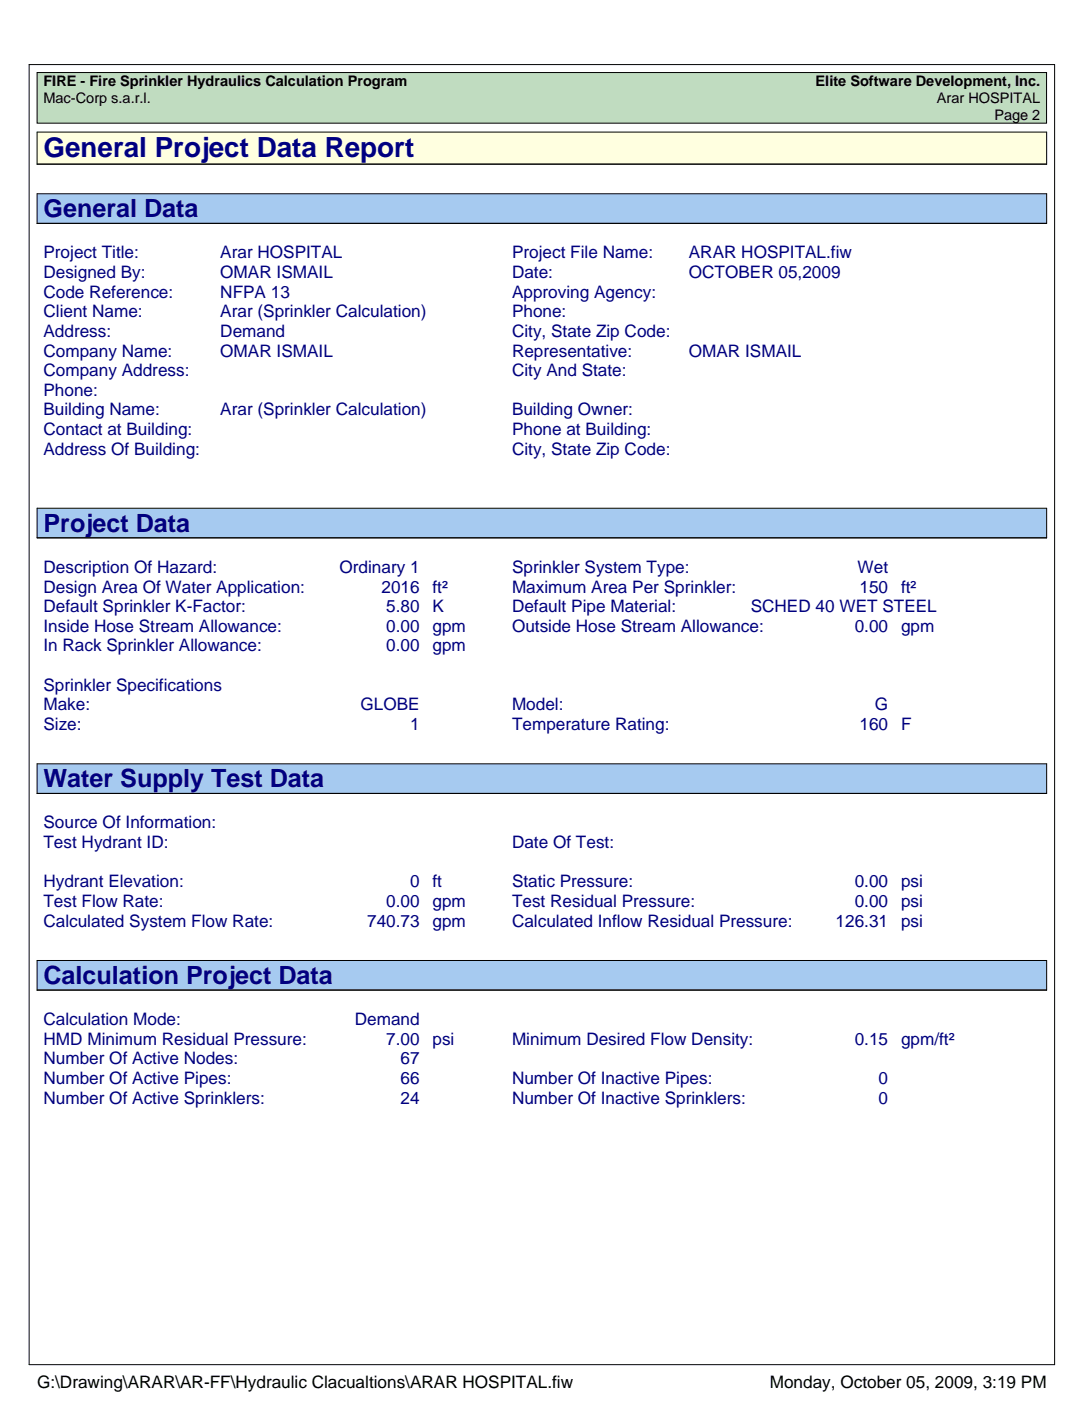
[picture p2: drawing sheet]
<svg xmlns="http://www.w3.org/2000/svg" width="216mm" height="279mm" viewBox="0 0 216 279" stroke-linecap="round" stroke-linejoin="round" font-family="sans-serif">
<defs><g id="words">
<text font-size="5.5" fill="#000080" x="8.7" y="31.4">General Project Data Report</text>
<g font-size="5" fill="#000080">
<text x="8.7" y="43.3">General Data</text>
<text x="8.7" y="106">Project Data</text>
<text x="8.7" y="157">Water Supply Test Data</text>
<text x="8.7" y="196.2">Calculation Project Data</text>
</g>
<g font-size="3.4" fill="#000080">
<text x="8.7" y="51.5">Project Title:</text>
<text x="44" y="51.5">Arar HOSPITAL</text>
<text x="102.2" y="51.5">Project File Name:</text>
<text x="137.4" y="51.5">ARAR HOSPITAL.fiw</text>
<text x="8.7" y="55.4">Designed By:</text>
<text x="8.7" y="59.4">Code Reference:</text>
<text x="44" y="55.4">OMAR ISMAIL</text>
<text x="44" y="59.4">NFPA 13</text>
<text x="102.2" y="55.4">Date:</text>
<text x="102.2" y="59.4">Approving Agency:</text>
<text x="137.4" y="55.4">OCTOBER 05,2009</text>
<text x="8.7" y="63.3">Client Name:</text>
<text x="44" y="63.3">Arar (Sprinkler Calculation)</text>
<text x="102.2" y="63.3">Phone:</text>
<text x="8.7" y="67.2">Address:</text>
<text x="8.7" y="71.1">Company Name:</text>
<text x="44" y="67.2">Demand</text>
<text x="44" y="71.1">OMAR ISMAIL</text>
<text x="102.2" y="67.2">City, State Zip Code:</text>
<text x="102.2" y="71.1">Representative:</text>
<text x="137.4" y="71.1">OMAR ISMAIL</text>
<text x="8.7" y="75">Company Address:</text>
<text x="102.2" y="75">City And State:</text>
<text x="8.7" y="78.9">Phone:</text>
<text x="8.7" y="82.9">Building Name:</text>
<text x="44" y="82.9">Arar (Sprinkler Calculation)</text>
<text x="102.2" y="82.9">Building Owner:</text>
<text x="8.7" y="86.8">Contact at Building:</text>
<text x="102.2" y="86.8">Phone at Building:</text>
<text x="8.7" y="90.7">Address Of Building:</text>
<text x="102.2" y="90.7">City, State Zip Code:</text>
<text x="8.7" y="114.2">Description Of Hazard:</text>
<text x="8.7" y="118.2">Design Area Of Water Application:</text>
<text x="67.7" y="114.2">Ordinary 1</text>
<text x="76.1" y="118.2">2016</text>
<text x="86.3" y="118.2">ft²</text>
<text x="102.2" y="114.2">Sprinkler System Type:</text>
<text x="102.2" y="118.2">Maximum Area Per Sprinkler:</text>
<text x="171.1" y="114.2">Wet</text>
<text x="171.5" y="118.2">150</text>
<text x="179.8" y="118.2">ft²</text>
<text x="8.7" y="122.1">Default Sprinkler K-Factor:</text>
<text x="8.7" y="126">Inside Hose Stream Allowance:</text>
<text x="77.1" y="122.1">5.80</text>
<text x="77.1" y="126">0.00</text>
<text x="86.3" y="122.1">K</text>
<text x="86.3" y="126">gpm</text>
<text x="102.2" y="122.1">Default Pipe Material:</text>
<text x="102.2" y="126">Outside Hose Stream Allowance:</text>
<text x="149.8" y="122.1">SCHED 40 WET STEEL</text>
<text x="170.6" y="126">0.00</text>
<text x="179.8" y="126">gpm</text>
<text x="8.7" y="129.9">In Rack Sprinkler Allowance:</text>
<text x="77.1" y="129.9">0.00</text>
<text x="86.3" y="129.9">gpm</text>
<text x="8.7" y="137.7">Sprinkler Specifications</text>
<text x="8.7" y="141.7">Make:</text>
<text x="71.9" y="141.7">GLOBE</text>
<text x="102.2" y="141.7">Model:</text>
<text x="174.6" y="141.7">G</text>
<text x="8.7" y="145.6">Size:</text>
<text x="81.8" y="145.6">1</text>
<text x="102.2" y="145.6">Temperature Rating:</text>
<text x="171.5" y="145.6">160</text>
<text x="179.8" y="145.6">F</text>
<text x="8.7" y="165.2">Source Of Information:</text>
<text x="8.7" y="169.1">Test Hydrant ID:</text>
<text x="102.2" y="169.1">Date Of Test:</text>
<text x="8.7" y="177">Hydrant Elevation:</text>
<text x="81.8" y="177">0</text>
<text x="86.3" y="177">ft</text>
<text x="102.2" y="177">Static Pressure:</text>
<text x="170.6" y="177">0.00</text>
<text x="179.8" y="177">psi</text>
<text x="8.7" y="180.9">Test Flow Rate:</text>
<text x="8.7" y="184.8">Calculated System Flow Rate:</text>
<text x="73.3" y="184.8">740.73</text>
<text x="77.1" y="180.9">0.00</text>
<text x="86.3" y="180.9">gpm</text>
<text x="86.3" y="184.8">gpm</text>
<text x="102.2" y="180.9">Test Residual Pressure:</text>
<text x="102.2" y="184.8">Calculated Inflow Residual Pressure:</text>
<text x="166.7" y="184.8">126.31</text>
<text x="170.6" y="180.9">0.00</text>
<text x="179.8" y="180.9">psi</text>
<text x="179.8" y="184.8">psi</text>
<text x="8.7" y="204.4">Calculation Mode:</text>
<text x="8.7" y="208.4">HMD Minimum Residual Pressure:</text>
<text x="70.8" y="204.4">Demand</text>
<text x="77.1" y="208.4">7.00</text>
<text x="86.3" y="208.4">psi</text>
<text x="102.2" y="208.4">Minimum Desired Flow Density:</text>
<text x="170.6" y="208.4">0.15</text>
<text x="179.8" y="208.4">gpm/ft²</text>
<text x="8.7" y="212.3">Number Of Active Nodes:</text>
<text x="79.9" y="212.3">67</text>
<text x="8.7" y="216.2">Number Of Active Pipes:</text>
<text x="8.7" y="220.1">Number Of Active Sprinklers:</text>
<text x="79.9" y="216.2">66</text>
<text x="79.9" y="220.1">24</text>
<text x="102.2" y="216.2">Number Of Inactive Pipes:</text>
<text x="102.2" y="220.1">Number Of Inactive Sprinklers:</text>
<text x="175.3" y="216.2">0</text>
<text x="175.3" y="220.1">0</text>
</g>
<g font-size="3.4">
<text x="7.4" y="276.8">G:\Drawing\ARAR\AR-FF\Hydraulic Clacualtions\ARAR HOSPITAL.fiw</text>
<text x="153.6" y="276.8">Monday, October 05, 2009, 3:19 PM</text>
</g>
<g font-size="2.9">
<text x="8.7" y="17.2">FIRE - Fire Sprinkler Hydraulics Calculation Program</text>
<text x="162.7" y="17.2">Elite Software Development, Inc.</text>
<text x="8.7" y="20.5">Mac-Corp s.a.r.l.</text>
<text x="186.9" y="20.5">Arar HOSPITAL</text>
<text x="198.4" y="23.8">Page 2</text>
</g>
</g></defs>
<path d="M7.4 14.5h201.4v10.1h-201.4z" fill-rule="evenodd" fill="#c0dcc0"/>
<path d="M7.4 14.5h201.4v10.1h-201.4z" fill="none" stroke="#000" stroke-width=".2"/>
<path d="M7.4 26.3h201.4v6.4h-201.4z" fill="#ffffe0"/>
<path d="M7.4 26.3h201.4v6.4h-201.4z" fill="none" stroke="#000" stroke-width=".2"/>
<path d="M7.4 38.6h201.4v5.9h-201.4z" fill="#a6caf0"/>
<path d="M7.4 38.6h201.4v5.9h-201.4z" fill="none" stroke="#000" stroke-width=".2"/>
<path d="M7.4 101.4h201.4v5.8h-201.4z" fill="#a6caf0"/>
<path d="M7.4 101.4h201.4v5.9h-201.4z" fill="none" stroke="#000" stroke-width=".2"/>
<path d="M7.4 152.3h201.4v5.9h-201.4z" fill="#a6caf0"/>
<path d="M7.4 152.3h201.4v5.9h-201.4z" fill="none" stroke="#000" stroke-width=".2"/>
<path d="M7.4 191.5h201.4v5.9h-201.4z" fill="#a6caf0"/>
<path d="M5.8 12.9h204.6v259.3h-204.6zM7.4 191.5h201.4v6h-201.4z" fill="none" stroke="#000" stroke-width=".2"/>
<use href="#words"/>
</svg>
